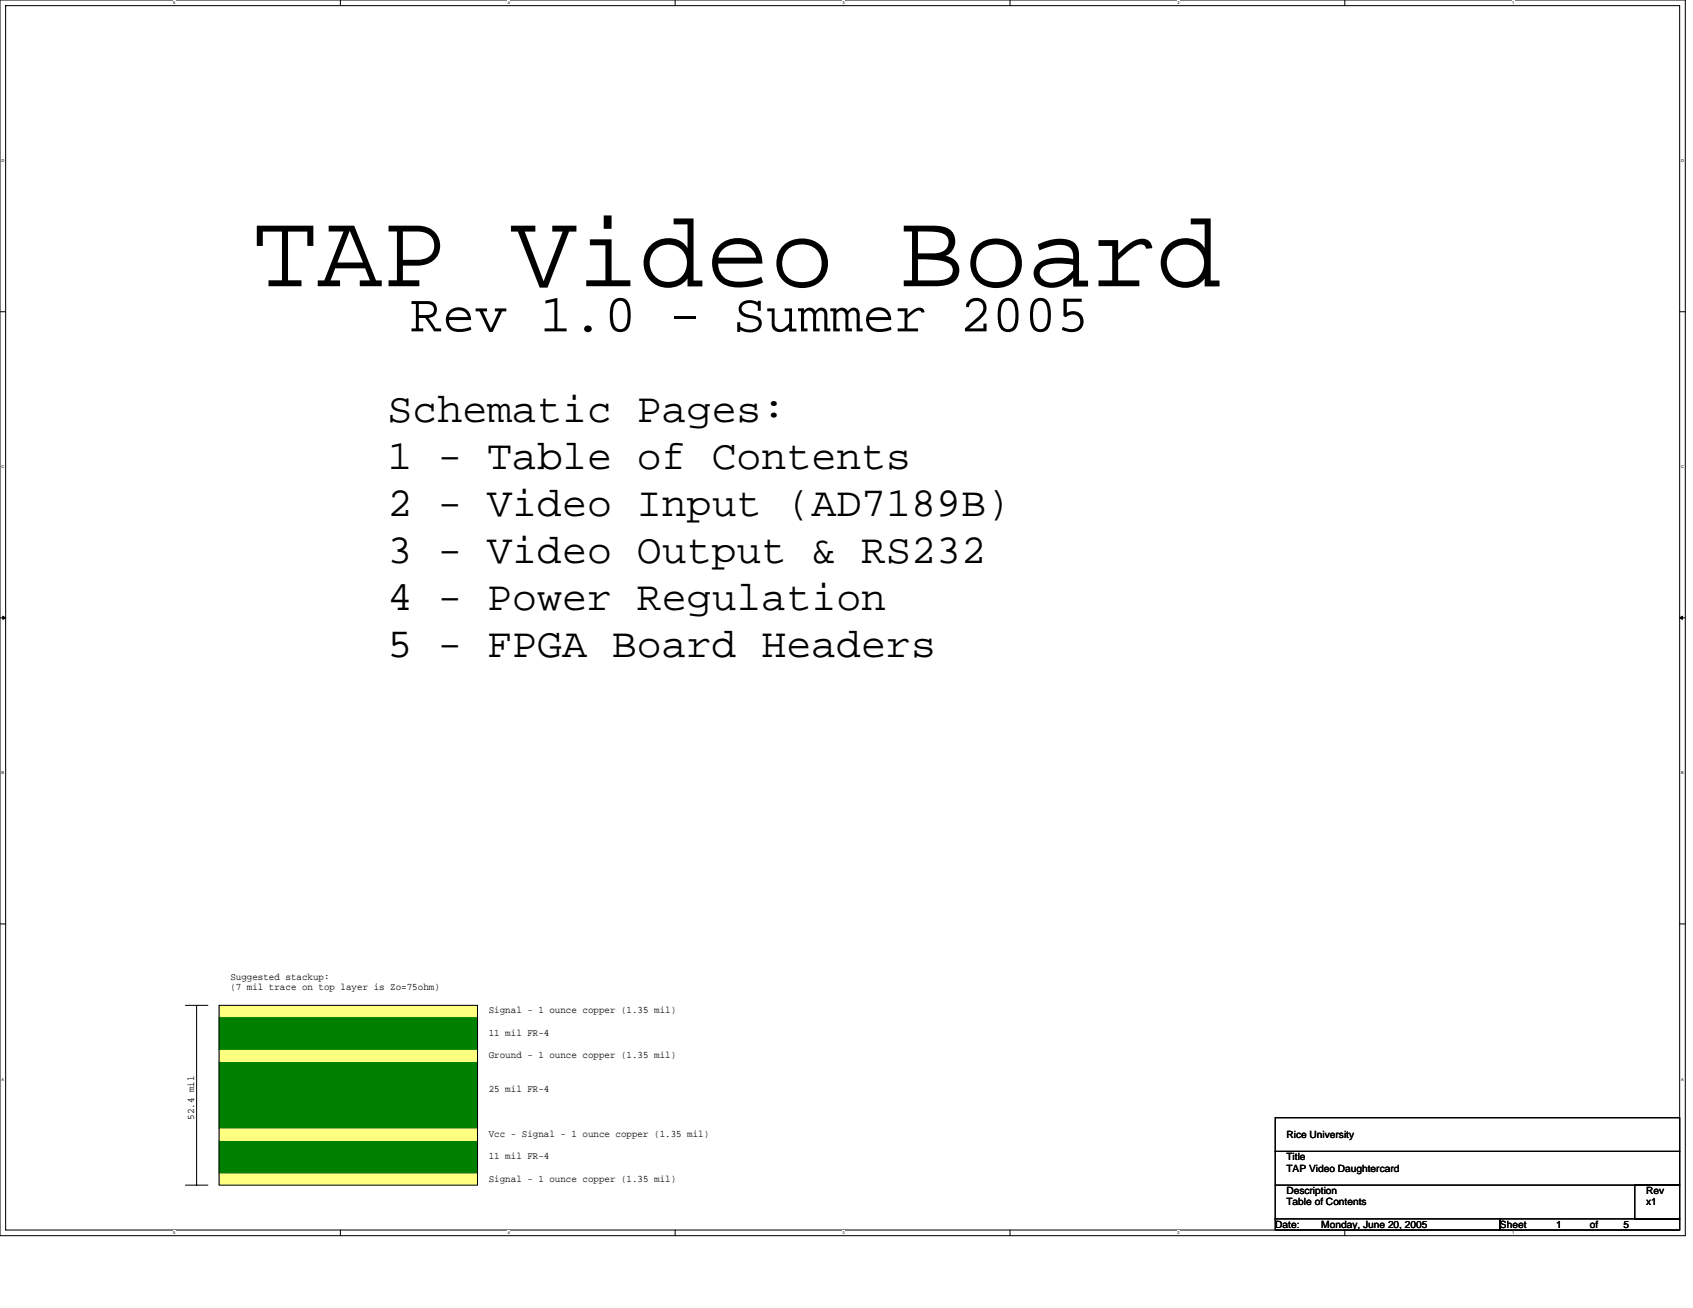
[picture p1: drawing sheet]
<svg xmlns="http://www.w3.org/2000/svg" width="279mm" height="216mm" viewBox="0 0 279 216" stroke-linecap="round" stroke-linejoin="round" font-family="sans-serif">
<defs><g id="words">
<text font-size="17.8" x="41.7" y="47.2">TAP Video Board</text>
<text font-size="8.9" x="67.7" y="54.7">Rev 1.0 - Summer 2005</text>
<g font-size="6.9">
<text x="64" y="69.7">Schematic Pages:</text>
<text x="64" y="77.4">1 - Table of Contents</text>
<text x="64" y="85.2">2 - Video Input (AD7189B)</text>
<text x="64" y="93">3 - Video Output &amp; RS232</text>
<text x="64" y="100.8">4 - Power Regulation</text>
<text x="64" y="108.5">5 - FPGA Board Headers</text>
</g>
<g font-size="1.7">
<text x="38" y="161.7">Suggested stackup:</text>
<text x="38" y="163.5">(7 mil trace on top layer is Zo=75ohm)</text>
<text x="80.7" y="167.3">Signal - 1 ounce copper (1.35 mil)</text>
<text x="80.7" y="171">11 mil FR-4</text>
<text x="80.7" y="174.7">Ground - 1 ounce copper (1.35 mil)</text>
<text x="32" y="184.9" transform="rotate(-90 32 184.9)">52.4 mil</text>
<text x="80.7" y="180.3">25 mil FR-4</text>
<text x="80.7" y="191.4">11 mil FR-4</text>
<text x="80.7" y="187.7">Vcc - Signal - 1 ounce copper (1.35 mil)</text>
<text x="212.3" y="191.5">Title</text>
<text x="212.3" y="187.8">Rice University</text>
<text x="80.7" y="195.1">Signal - 1 ounce copper (1.35 mil)</text>
<text x="212.3" y="197.1">Description</text>
<text x="212.3" y="193.4">TAP Video Daughtercard</text>
<text x="271.7" y="197.1">Rev</text>
<text x="210.5" y="202.7">Date:</text>
<text x="212.3" y="199">Table of Contents</text>
<text x="218.1" y="202.7">Monday, June 20, 2005</text>
<text x="247.5" y="202.7">Sheet</text>
<text x="256.8" y="202.7">1</text>
<text x="262.4" y="202.7">of</text>
<text x="267.9" y="202.7">5</text>
<text x="271.7" y="199">x1</text>
</g>
<g font-size=".7">
<text x="28.6" y=".7">5</text>
<text x="83.8" y=".7">4</text>
<text x="139" y=".7">3</text>
<text x="194.3" y=".7">2</text>
<text x="249.6" y=".7">1</text>
<text x=".2" y="26.8">D</text>
<text x="277.4" y="26.8">D</text>
<text x=".2" y="77.3">C</text>
<text x="277.4" y="77.3">C</text>
<text x=".2" y="127.8">B</text>
<text x="277.4" y="127.8">B</text>
<text x=".2" y="178.4">A</text>
<text x="277.4" y="178.4">A</text>
<text x="28.6" y="203.7">5</text>
<text x="83.8" y="203.7">4</text>
<text x="139" y="203.7">3</text>
<text x="194.3" y="203.7">2</text>
<text x="249.6" y="203.7">1</text>
</g>
</g></defs>
<path d="M0 0h278.1v204h-278.1zM.9 .9h276.3v202.1h-276.3z" fill="none" stroke="#000" stroke-width=".17"/>
<g fill="#fff">
<path d="M28.6 .1h.3v.7h-.3z"/>
<path d="M28.6 203.1h.3v.8h-.3z"/>
</g>
<path d="M56.2 0v.9M56.2 203v1" fill="none" stroke="#000" stroke-width=".17"/>
<g fill="#fff">
<path d="M83.8 .1h.4v.7h-.4z"/>
<path d="M83.8 203.1h.4v.8h-.4z"/>
</g>
<path d="M111.4 0v.9M111.4 203v1" fill="none" stroke="#000" stroke-width=".17"/>
<g fill="#fff">
<path d="M139 .1h.4v.7h-.4z"/>
<path d="M139 203.1h.4v.8h-.4z"/>
</g>
<path d="M166.7 0v.9M166.7 203v1" fill="none" stroke="#000" stroke-width=".17"/>
<g fill="#fff">
<path d="M194.3 .1h.4v.7h-.4z"/>
<path d="M194.3 203.1h.4v.8h-.4z"/>
</g>
<path d="M221.9 0v.9M221.9 203v1" fill="none" stroke="#000" stroke-width=".17"/>
<g fill="#fff">
<path d="M249.6 .1h.3v.7h-.3z"/>
<path d="M249.6 203.1h.3v.8h-.3z"/>
<path d="M.2 26.2h.5v.7h-.5z"/>
<path d="M277.4 26.2h.5v.7h-.5z"/>
<path d="M.2 76.7h.5v.7h-.5z"/>
<path d="M277.4 76.7h.5v.7h-.5z"/>
</g>
<path d="M0 51.5h.9M277.2 51.5h.9" fill="none" stroke="#000" stroke-width=".17"/>
<g fill="#fff">
<path d="M.2 127.2h.5v.8h-.5z"/>
<path d="M277.4 127.2h.5v.8h-.5z"/>
</g>
<path d="M0 102h.9M277.2 102h.9" fill="none" stroke="#000" stroke-width=".17"/>
<path d="M.5 101.7l.4 .3-.4 .2zM277.2 102l.5-.3v.5z" fill="#000" stroke="#000" stroke-width=".17"/>
<g fill="#fff">
<path d="M.2 177.8h.4v.7h-.4z"/>
<path d="M277.4 177.8h.4v.7h-.4z"/>
</g>
<g fill="none" stroke="#000" stroke-width=".17">
<path d="M0 152.5h.9M277.2 152.5h.9M30.6 165.9h3.7M32.4 165.9v29.7M36.2 165.9h42.6v29.7h-42.6zM30.6 195.6h3.7M210.5 184.5h66.7v5.6h-66.7zM210.5 190.1h66.7v5.5h-66.7zM210.5 195.6v5.6M269.8 195.6h7.4v5.6h-7.4zM210.5 201.2h37v1.8h-37zM210.5 201.2h.1"/>
<path d="M247.5 201.2h29.7v1.8h-29.7z"/>
</g>
<g fill="#008000" stroke="#008000" stroke-width=".17">
<path d="M36.2 167.8v5.6h42.6v-5.6z" fill-rule="evenodd"/>
<path d="M36.2 175.2v11.2h42.6v-11.2z" fill-rule="evenodd"/>
<path d="M36.2 188.2v5.6h42.6v-5.6z" fill-rule="evenodd"/>
</g>
<g fill="#ffff80" stroke="#ffff80" stroke-width=".17">
<path d="M36.2 165.9v1.9h42.6v-1.9z" fill-rule="evenodd"/>
<path d="M36.2 173.4v1.8h42.6v-1.8z" fill-rule="evenodd"/>
<path d="M36.2 186.4v1.8h42.6v-1.8z" fill-rule="evenodd"/>
<path d="M36.2 193.8v1.8h42.6v-1.8z" fill-rule="evenodd"/>
</g>
<use href="#words"/>
</svg>
